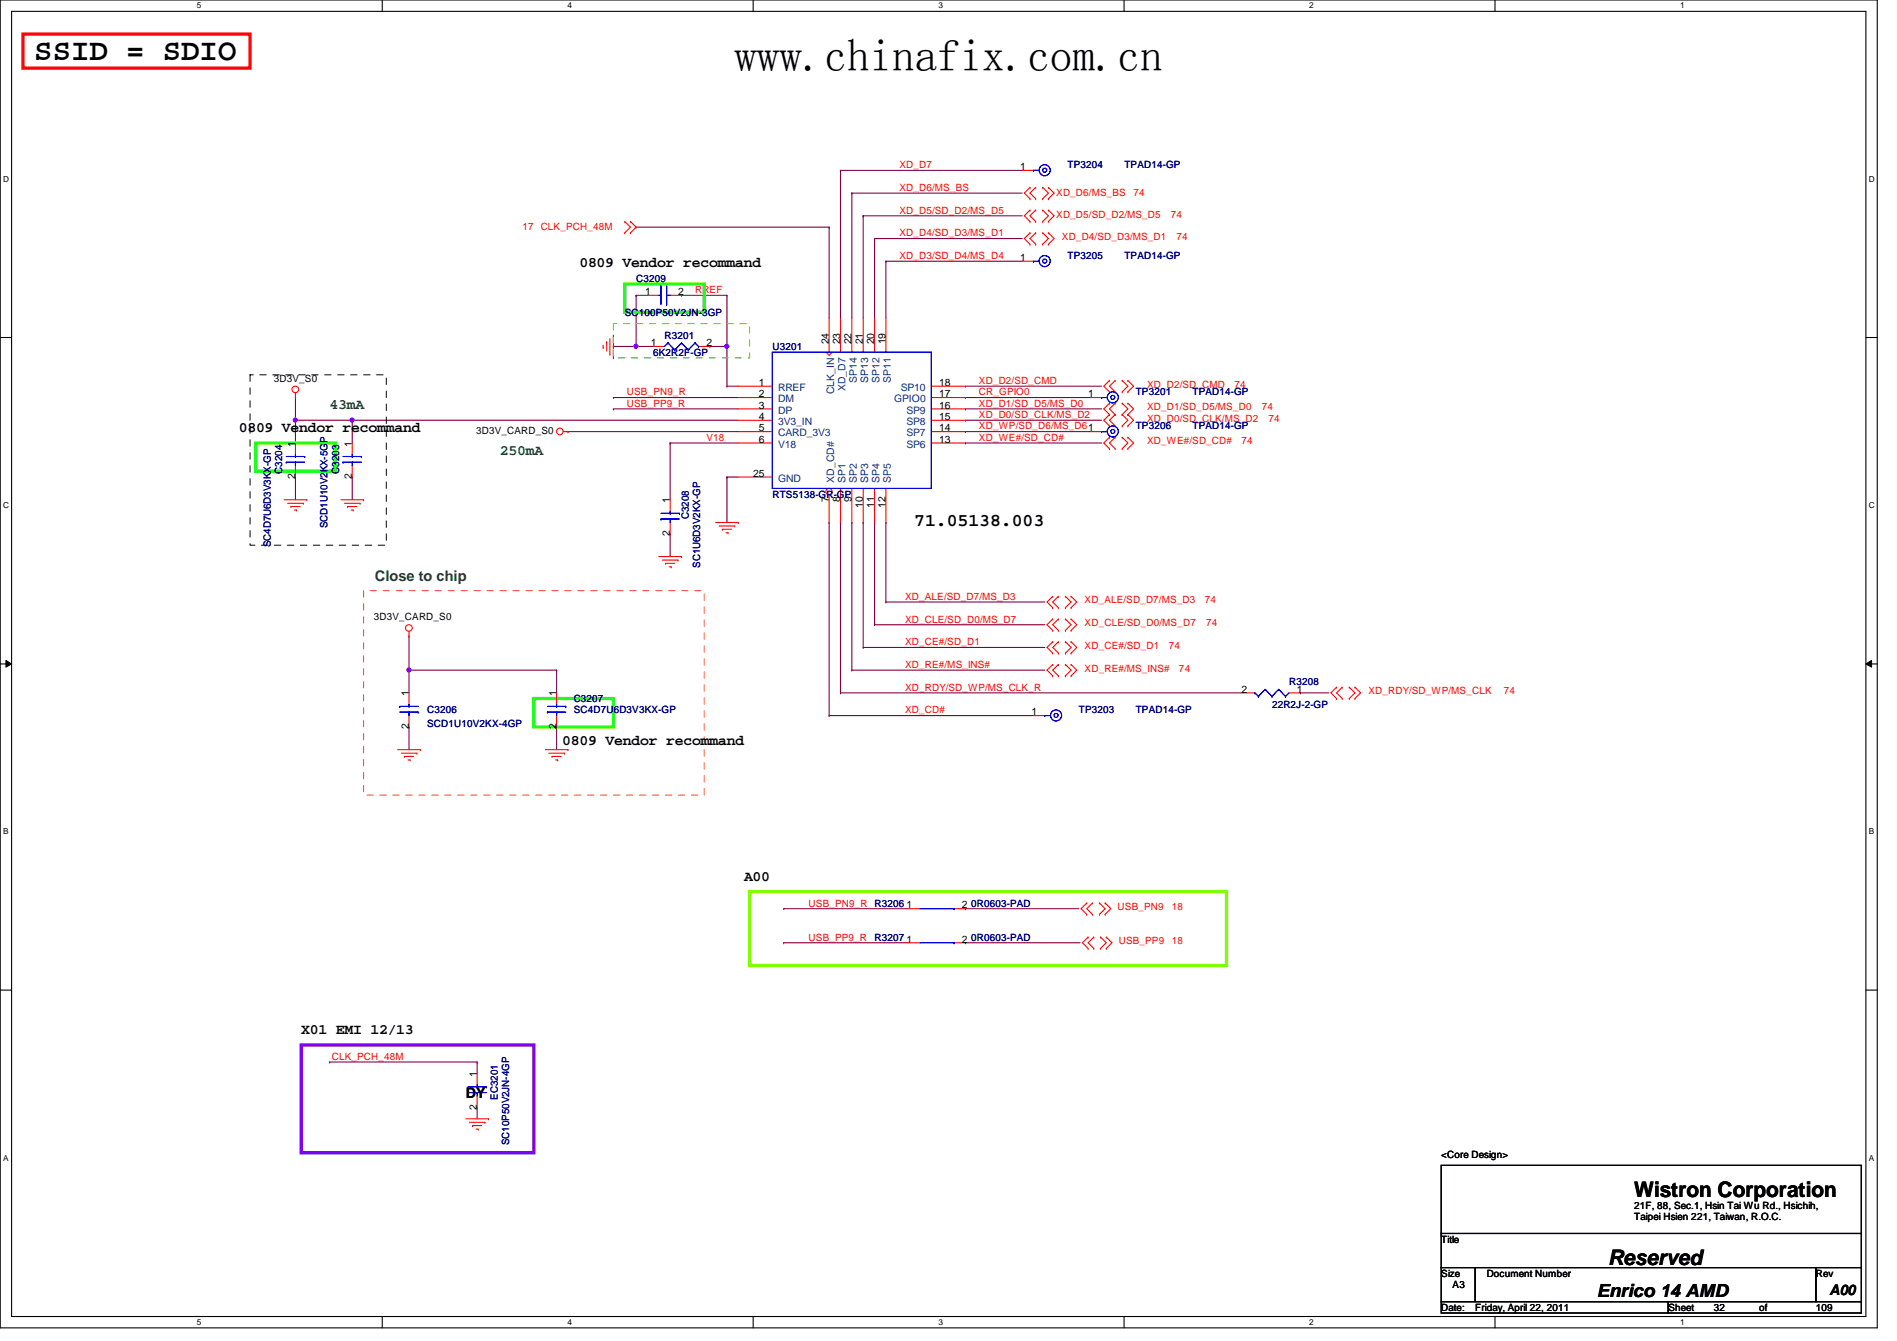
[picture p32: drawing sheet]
<svg xmlns="http://www.w3.org/2000/svg" width="297mm" height="210mm" viewBox="0 0 297 210" stroke-linecap="round" stroke-linejoin="round" font-family="sans-serif">
<defs><g id="words">
<text font-size="7.1" x="115" y="11.1">www.chinafix.com.cn</text>
<text font-size="4.8" x="5.4" y="9.4">SSID = SDIO</text>
<g font-size="3.3">
<text x="255.9" y="187.3">Wistron Corporation</text>
<text x="251.8" y="198.1">Reserved</text>
</g>
<g font-size="2.8">
<text x="143.2" y="82.4">71.05138.003</text>
<text x="250" y="202.9">Enrico 14 AMD</text>
</g>
<g font-size="2.3">
<text x="90.7" y="41.9">0809 Vendor recommand</text>
<text x="37.4" y="67.6">0809 Vendor recommand</text>
<text x="88.1" y="116.5">0809 Vendor recommand</text>
<text x="116.5" y="137.9">A00</text>
<text x="47.2" y="161.9">X01 EMI 12/13</text>
<text x="72.9" y="171.9">DY</text>
<text x="286.5" y="202.6">A00</text>
</g>
<g font-size="2.3" fill="#008000">
<text x="51.6" y="64.1">43mA</text>
<text x="78.3" y="71.2">250mA</text>
<text x="58.7" y="91">Close to chip</text>
</g>
<g font-size="1.6" fill="#f00">
<text x="140.8" y="29.9">XD_D6/MS_BS</text>
<text x="140.8" y="26.3">XD_D7</text>
<text x="81.8" y="35.9">17 CLK_PCH_48M</text>
<text x="140.8" y="33.4">XD_D5/SD_D2/MS_D5</text>
<text x="165.4" y="34.2">XD_D5/SD_D2/MS_D5</text>
<text x="165.4" y="30.6">XD_D6/MS_BS</text>
<text x="177.5" y="30.6">74</text>
<text x="183.3" y="34.2">74</text>
<text x="140.8" y="37">XD_D4/SD_D3/MS_D1</text>
<text x="140.8" y="40.6">XD_D3/SD_D4/MS_D4</text>
<text x="166.3" y="37.5">XD_D4/SD_D3/MS_D1</text>
<text x="184.2" y="37.5">74</text>
<text x="108.8" y="45.9">RREF</text>
<text x="98.2" y="63.7">USB_PP9_R</text>
<text x="98.2" y="61.9">USB_PN9_R</text>
<text x="153.3" y="65.4">XD_D0/SD_CLK/MS_D2</text>
<text x="153.3" y="63.7">XD_D1/SD_D5/MS_D0</text>
<text x="153.3" y="60.1">XD_D2/SD_CMD</text>
<text x="153.3" y="61.9">CR_GPIO0</text>
<text x="179.6" y="60.7">XD_D2/SD_CMD</text>
<text x="179.6" y="66">XD_D0/SD_CLK/MS_D2</text>
<text x="179.6" y="64.2">XD_D1/SD_D5/MS_D0</text>
<text x="193.3" y="60.7">74</text>
<text x="197.6" y="64.2">74</text>
<text x="198.6" y="66">74</text>
<text x="110.6" y="69">V18</text>
<text x="153.3" y="69">XD_WE#/SD_CD#</text>
<text x="153.3" y="67.2">XD_WP/SD_D6/MS_D61</text>
<text x="179.6" y="69.6">XD_WE#/SD_CD#</text>
<text x="194.4" y="69.6">74</text>
<text x="141.7" y="93.9">XD_ALE/SD_D7/MS_D3</text>
<text x="169.8" y="94.4">XD_ALE/SD_D7/MS_D3</text>
<text x="188.7" y="94.4">74</text>
<text x="141.7" y="97.5">XD_CLE/SD_D0/MS_D7</text>
<text x="141.7" y="101">XD_CE#/SD_D1</text>
<text x="169.8" y="101.6">XD_CE#/SD_D1</text>
<text x="169.8" y="98">XD_CLE/SD_D0/MS_D7</text>
<text x="183" y="101.6">74</text>
<text x="188.8" y="98">74</text>
<text x="141.7" y="104.6">XD_RE#/MS_INS#</text>
<text x="169.8" y="105.1">XD_RE#/MS_INS#</text>
<text x="184.6" y="105.1">74</text>
<text x="141.7" y="111.7">XD_CD#</text>
<text x="141.7" y="108.1">XD_RDY/SD_WP/MS_CLK_R</text>
<text x="214.3" y="108.7">XD_RDY/SD_WP/MS_CLK</text>
<text x="235.5" y="108.7">74</text>
<text x="126.6" y="141.9">USB_PN9_R R3206</text>
<text x="175" y="142.5">USB_PN9</text>
<text x="183.5" y="142.5">18</text>
<text x="126.6" y="147.2">USB_PP9_R</text>
<text x="175.2" y="147.8">USB_PP9</text>
<text x="183.5" y="147.8">18</text>
<text x="51.9" y="165.9">CLK_PCH_48M</text>
</g>
<g font-size="1.6">
<text x="159.7" y="26.6">1</text>
<text x="159.7" y="40.9">1</text>
<text x="101" y="46.2">1</text>
<text x="106.2" y="46.2">2</text>
<text x="129.8" y="53.9" transform="rotate(-90 129.8 53.9)">24</text>
<text x="131.6" y="53.9" transform="rotate(-90 131.6 53.9)">23</text>
<text x="133.3" y="53.9" transform="rotate(-90 133.3 53.9)">22</text>
<text x="135.1" y="53.9" transform="rotate(-90 135.1 53.9)">21</text>
<text x="136.9" y="53.9" transform="rotate(-90 136.9 53.9)">20</text>
<text x="138.7" y="53.9" transform="rotate(-90 138.7 53.9)">19</text>
<text x="42.9" y="59.8">3D3V_S0</text>
<text x="101.9" y="54.2">1</text>
<text x="110.6" y="54.2">2</text>
<text x="118.8" y="60.4">1</text>
<text x="118.8" y="62.2">2</text>
<text x="118.8" y="64">3</text>
<text x="118.8" y="65.7">4</text>
<text x="147.1" y="65.7">15</text>
<text x="147.1" y="64">16</text>
<text x="147.1" y="62.2">17</text>
<text x="147.1" y="60.4">18</text>
<text x="170.4" y="62.2">1</text>
<text x="46.2" y="69.9" transform="rotate(-90 46.2 69.9)">1</text>
<text x="55.1" y="69.9" transform="rotate(-90 55.1 69.9)">1</text>
<text x="74.5" y="67.9">3D3V_CARD_S0</text>
<text x="118.8" y="67.5">5</text>
<text x="118.8" y="69.3">6</text>
<text x="147.1" y="69.3">13</text>
<text x="147.1" y="67.5">14</text>
<text x="46.2" y="75" transform="rotate(-90 46.2 75)">2</text>
<text x="55.1" y="75" transform="rotate(-90 55.1 75)">2</text>
<text x="117.9" y="74.6">25</text>
<text x="104.9" y="83.9" transform="rotate(-90 104.9 83.9)">2</text>
<text x="104.9" y="78.8" transform="rotate(-90 104.9 78.8)">1</text>
<text x="129.8" y="78.6" transform="rotate(-90 129.8 78.6)">7</text>
<text x="131.6" y="78.6" transform="rotate(-90 131.6 78.6)">8</text>
<text x="133.3" y="78.6" transform="rotate(-90 133.3 78.6)">9</text>
<text x="135.1" y="79.5" transform="rotate(-90 135.1 79.5)">10</text>
<text x="136.9" y="79.5" transform="rotate(-90 136.9 79.5)">11</text>
<text x="138.7" y="79.5" transform="rotate(-90 138.7 79.5)">12</text>
<text x="58.5" y="97.1">3D3V_CARD_S0</text>
<text x="64" y="109" transform="rotate(-90 64 109)">1</text>
<text x="87.1" y="109" transform="rotate(-90 87.1 109)">1</text>
<text x="161.5" y="112">1</text>
<text x="194.4" y="108.4">2</text>
<text x="203.1" y="108.4">1</text>
<text x="64" y="114.1" transform="rotate(-90 64 114.1)">2</text>
<text x="87.1" y="114.1" transform="rotate(-90 87.1 114.1)">2</text>
<text x="141.9" y="142.2">1</text>
<text x="150.6" y="142.2">2</text>
<text x="141.9" y="147.5">1</text>
<text x="150.6" y="147.5">2</text>
<text x="74.7" y="173.7" transform="rotate(-90 74.7 173.7)">2</text>
<text x="74.7" y="168.6" transform="rotate(-90 74.7 168.6)">1</text>
<text x="225.7" y="181.2">&lt;Core Design&gt;</text>
<text x="255.9" y="189.2">21F, 88, Sec.1, Hsin Tai Wu Rd., Hsichih,</text>
<text x="255.9" y="191">Taipei Hsien 221, Taiwan, R.O.C.</text>
<text x="225.7" y="194.5">Title</text>
<text x="225.7" y="199.9">Size</text>
<text x="227.5" y="201.6">A3</text>
<text x="232.8" y="199.9">Document Number</text>
<text x="284.3" y="199.9">Rev</text>
<text x="225.7" y="205.2">Date:</text>
<text x="231" y="205.2">Friday, April 22, 2011</text>
<text x="261.2" y="205.2">Sheet</text>
<text x="268.3" y="205.2">32</text>
<text x="275.5" y="205.2">of</text>
<text x="284.3" y="205.2">109</text>
</g>
<g font-size="1.6" fill="#000080">
<text x="167.2" y="26.3">TP3204</text>
<text x="176.1" y="26.3">TPAD14-GP</text>
<text x="167.2" y="40.6">TP3205</text>
<text x="176.1" y="40.6">TPAD14-GP</text>
<text x="99.6" y="44.1">C3209</text>
<text x="97.8" y="49.4">SC100P50V2JN-3GP</text>
<text x="104.1" y="53">R3201</text>
<text x="102.3" y="55.7">6K2R2F-GP</text>
<text x="120.9" y="54.8">U3201</text>
<text x="177.8" y="61.9">TP3201</text>
<text x="186.7" y="61.9">TPAD14-GP</text>
<text x="177.8" y="67.2">TP3206</text>
<text x="186.7" y="67.2">TPAD14-GP</text>
<text x="44.2" y="74.1" transform="rotate(-90 44.2 74.1)">C3204</text>
<text x="53.1" y="74.1" transform="rotate(-90 53.1 74.1)">C3203</text>
<text x="120.9" y="77.9">RTS5138-GR-GP</text>
<text x="51.3" y="82.7" transform="rotate(-90 51.3 82.7)">SCD1U10V2KX-5GP</text>
<text x="107.9" y="81.2" transform="rotate(-90 107.9 81.2)">C3208</text>
<text x="42.4" y="85.7" transform="rotate(-90 42.4 85.7)">SC4D7U6D3V3KX-GP</text>
<text x="109.6" y="88.9" transform="rotate(-90 109.6 88.9)">SC1U6D3V2KX-GP</text>
<text x="201.8" y="107.2">R3208</text>
<text x="66.9" y="111.7">C3206</text>
<text x="66.9" y="113.8">SCD1U10V2KX-4GP</text>
<text x="89.8" y="109.9">C3207</text>
<text x="89.8" y="111.7">SC4D7U6D3V3KX-GP</text>
<text x="168.9" y="111.7">TP3203</text>
<text x="177.8" y="111.7">TPAD14-GP</text>
<text x="199.2" y="110.8">22R2J-2-GP</text>
<text x="152.1" y="141.9">0R0603-PAD</text>
<text x="136.9" y="147.2">R3207</text>
<text x="152.1" y="147.2">0R0603-PAD</text>
<text x="78" y="172.1" transform="rotate(-90 78 172.1)">EC3201</text>
<text x="79.8" y="179.2" transform="rotate(-90 79.8 179.2)">SC10P50V2JN-4GP</text>
</g>
<g font-size="1.6" fill="#004080">
<text x="134.2" y="60" transform="rotate(-90 134.2 60)">SP14</text>
<text x="135.9" y="60" transform="rotate(-90 135.9 60)">SP13</text>
<text x="137.7" y="60" transform="rotate(-90 137.7 60)">SP12</text>
<text x="139.5" y="60" transform="rotate(-90 139.5 60)">SP11</text>
<text x="121.8" y="61.2">RREF</text>
<text x="121.8" y="62.9">DM</text>
<text x="121.8" y="64.7">DP</text>
<text x="130.6" y="61.7" transform="rotate(-90 130.6 61.7)">CLK_IN</text>
<text x="132.4" y="61.3" transform="rotate(-90 132.4 61.3)">XD_D7</text>
<text x="140" y="62.9">GPIO0</text>
<text x="141.1" y="61.2">SP10</text>
<text x="141.9" y="64.7">SP9</text>
<text x="121.8" y="66.5">3V3_IN</text>
<text x="121.8" y="68.3">CARD_3V3</text>
<text x="121.8" y="70.1">V18</text>
<text x="141.9" y="70.1">SP6</text>
<text x="141.9" y="68.3">SP7</text>
<text x="141.9" y="66.5">SP8</text>
<text x="121.8" y="75.4">GND</text>
<text x="130.6" y="75.6" transform="rotate(-90 130.6 75.6)">XD_CD#</text>
<text x="132.4" y="75.6" transform="rotate(-90 132.4 75.6)">SP1</text>
<text x="134.2" y="75.6" transform="rotate(-90 134.2 75.6)">SP2</text>
<text x="135.9" y="75.6" transform="rotate(-90 135.9 75.6)">SP3</text>
<text x="137.7" y="75.6" transform="rotate(-90 137.7 75.6)">SP4</text>
<text x="139.5" y="75.6" transform="rotate(-90 139.5 75.6)">SP5</text>
</g>
<g font-size="1.3">
<text x="30.8" y="1.3">5</text>
<text x="88.9" y="1.3">4</text>
<text x="146.9" y="1.3">3</text>
<text x="205" y="1.3">2</text>
<text x="263.1" y="1.3">1</text>
<text x=".5" y="28.4">D</text>
<text x="292.6" y="28.4">D</text>
<text x=".5" y="79.5">C</text>
<text x="292.6" y="79.5">C</text>
<text x=".5" y="130.6">B</text>
<text x="292.6" y="130.6">B</text>
<text x=".5" y="181.7">A</text>
<text x="292.6" y="181.7">A</text>
<text x="30.8" y="207.4">5</text>
<text x="88.9" y="207.4">4</text>
<text x="146.9" y="207.4">3</text>
<text x="205" y="207.4">2</text>
<text x="263.1" y="207.4">1</text>
</g>
</g></defs>
<path d="M0 0h293.9v207.8h-293.9zM1.8 1.8h290.4v204.3h-290.4z" fill="none" stroke="#000" stroke-width=".17"/>
<g fill="#fff">
<path d="M30.8 .2h.7v1.4h-.7z"/>
<path d="M30.8 206.2h.7v1.4h-.7z"/>
</g>
<path d="M59.9 0v1.8M59.9 206.1v1.7" fill="none" stroke="#000" stroke-width=".17"/>
<g fill="#fff">
<path d="M88.9 .2h.6v1.4h-.6z"/>
<path d="M88.9 206.2h.6v1.4h-.6z"/>
</g>
<path d="M117.9 0v1.8M117.9 206.1v1.7" fill="none" stroke="#000" stroke-width=".17"/>
<g fill="#fff">
<path d="M146.9 .2h.7v1.4h-.7z"/>
<path d="M146.9 206.2h.7v1.4h-.7z"/>
</g>
<path d="M176 0v1.8M176 206.1v1.7" fill="none" stroke="#000" stroke-width=".17"/>
<g fill="#fff">
<path d="M205 .2h.7v1.4h-.7z"/>
<path d="M205 206.2h.7v1.4h-.7z"/>
</g>
<path d="M234.1 0v1.8M234.1 206.1v1.7" fill="none" stroke="#000" stroke-width=".17"/>
<g fill="#fff">
<path d="M263.1 .2h.7v1.4h-.7z"/>
<path d="M263.1 206.2h.7v1.4h-.7z"/>
<path d="M.5 27.3h.9v1.4h-.9z"/>
<path d="M292.6 27.3h.9v1.4h-.9z"/>
<path d="M.5 78.4h.9v1.4h-.9z"/>
<path d="M292.6 78.4h.9v1.4h-.9z"/>
</g>
<path d="M0 52.8h1.8M292.2 52.8h1.7" fill="none" stroke="#000" stroke-width=".17"/>
<g fill="#fff">
<path d="M.5 129.5h.8v1.3h-.8z"/>
<path d="M292.6 129.5h.8v1.3h-.8z"/>
</g>
<path d="M0 103.9h1.8M292.2 103.9h1.7" fill="none" stroke="#000" stroke-width=".17"/>
<path d="M.9 103.4l.9 .5-.9 .5zM292.2 103.9l.9-.5v1z" fill="#000"/>
<path d="M.9 103.4l.9 .5-.9 .5zM292.2 103.9l.9-.5v1z" fill="none" stroke="#000" stroke-width=".16"/>
<g fill="#fff">
<path d="M.5 180.5h.8v1.4h-.8z"/>
<path d="M292.6 180.5h.8v1.4h-.8z"/>
</g>
<path d="M0 155h1.8M292.2 155h1.7" fill="none" stroke="#000" stroke-width=".17"/>
<path d="M64 104.9h.1M64 104.9h23.2M87.2 104.9h.1M87.2 104.9v3.6M122.7 147.6h.1M122.7 142.2h.1M122.7 147.6h19.6M122.7 142.2h19.6M151.2 147.6h.1M151.2 142.2h.1M151.2 147.6h17.9M151.2 142.2h17.7" fill="none" stroke="#800040" stroke-width=".17"/>
<circle cx="64" cy="104.9" r=".32" fill="#f0f"/>
<circle cx="64" cy="104.9" r=".32" fill="none" stroke="#f0f" stroke-width=".17"/>
<g fill="none" stroke="#800040" stroke-width=".17">
<path d="M55.2 65.8h.1M55.2 65.8v3.5M55.2 65.8h60.4M88.9 67.6h.1M88.9 67.6h26.7M104.9 69.3h.1M104.9 69.3v8.9M104.9 69.3h10.7M64 99.6h.1M64 99.6v8.9M64 104.9h.1M64 113.8h.1"/>
<path d="M64 113.8v3.5M87.2 113.8h.1M87.2 113.8v3.5"/>
</g>
<circle cx="55.1" cy="65.8" r=".32" fill="#f0f"/>
<circle cx="55.1" cy="65.8" r=".32" fill="none" stroke="#f0f" stroke-width=".17"/>
<path d="M129.8 35.6h.1M129.8 35.6v14.2M133.4 30.2h.1M133.4 30.2h26.7M136.9 37.3h.1M136.9 37.3v12.5M46.3 62.2h.1M46.3 65.8h.1M46.3 62.2v7.1M46.3 65.8h8.9" fill="none" stroke="#800040" stroke-width=".17"/>
<circle cx="46.2" cy="65.8" r=".32" fill="#f0f"/>
<circle cx="46.2" cy="65.8" r=".32" fill="none" stroke="#f0f" stroke-width=".17"/>
<g fill="none" stroke="#800040" stroke-width=".17">
<path d="M99.6 35.6h.1M99.6 35.6h30.2M131.6 26.7h.1M131.6 26.7v23.1M133.4 30.2h.1M133.4 30.2v19.6M135.2 33.8h.1M135.2 33.8h24.9M135.2 33.8v16M99.6 54.2h.1M99.6 46.2h.1M99.6 54.2h2.7"/>
<path d="M99.6 46.2v8M111.2 54.2h.1M111.2 54.2h2.6M138.7 40.9h.1M138.7 40.9v8.9M46.3 74.7h.1M46.3 74.7v3.5M55.2 74.7h.1M55.2 74.7v3.5M96 64h.1M96 62.2h.1M96 64h19.6"/>
<path d="M96 62.2h19.6M113.8 74.7h.1M113.8 74.7h1.8M151.2 69.3h.1M151.2 67.6h.1M151.2 65.8h.1M151.2 64h.1M151.2 60.4h.1M151.2 62.2h.1M151.2 64h21.3M151.2 62.2h19.5M151.2 69.3h21.3"/>
<path d="M151.2 67.6h19.5M151.2 65.8h21.3M151.2 60.4h21.3M104.9 83.6h.1M104.9 83.6v3.5"/>
</g>
<circle cx="99.6" cy="54.2" r=".32" fill="#f0f"/>
<circle cx="99.6" cy="54.2" r=".32" fill="none" stroke="#f0f" stroke-width=".17"/>
<path d="M113.8 54.2h.1M113.8 54.2v6.2" fill="none" stroke="#800040" stroke-width=".17"/>
<circle cx="113.8" cy="54.2" r=".32" fill="#f0f"/>
<circle cx="113.8" cy="54.2" r=".32" fill="none" stroke="#f0f" stroke-width=".17"/>
<g fill="none" stroke="#800040" stroke-width=".17">
<path d="M131.6 26.7h.1M131.6 26.7h28.5M136.9 37.3h.1M136.9 37.3h23.2M96 54.2h.1M96 54.2h3.6M99.6 46.2h.1M99.6 46.2h1.8M106.7 46.2h.1M106.7 46.2h7.1M113.8 46.2h.1M113.8 46.2v8"/>
<path d="M138.7 40.9h.1M138.7 40.9h21.4M113.8 60.4h.1M113.8 74.7h.1M113.8 60.4h1.8M113.8 74.7v7.1M129.8 81.8h.1M129.8 81.8v30.2M131.6 81.8h.1M131.6 81.8v26.7M133.4 81.8h.1M133.4 81.8v23.1"/>
<path d="M135.2 81.8h.1M135.2 81.8v19.5M136.9 97.8h.1M136.9 81.8h.1M136.9 97.8h26.7M136.9 81.8v16M138.7 81.8h.1M138.7 94.2h.1M138.7 81.8v12.4M138.7 94.2h24.9M129.8 112h.1M129.8 112h32"/>
<path d="M131.6 108.5h.1M131.6 108.5h63.1M133.4 104.9h.1M133.4 104.9h30.2M135.2 101.3h.1M135.2 101.3h28.4M203.6 108.5h.1M203.6 108.5h4.5M51.6 166.2h.1M51.6 166.2h23.1M74.7 173.3h.1M74.7 166.2h.1"/>
<path d="M74.7 166.2v1.8M74.7 173.3v1.8"/>
</g>
<g fill="none" stroke="#f00" stroke-width=".17">
<path d="M97.8 34.7h.1M97.8 36.4h.1M97.8 34.7l.9 .9-.9 .8M98.7 36.4h.1M98.7 34.7h.1M98.7 34.7l.9 .9-.9 .8M160.1 26.7h1.7M161.3 36.4h.1M161.3 38.2h.1M161.3 34.7h.1M161.3 32.9h.1M161.3 31.1h.1"/>
<path d="M161.3 29.3h.1M161.3 36.4l-.9 .9 .9 .9M161.3 32.9l-.9 .9 .9 .9M161.3 29.3l-.9 .9 .9 .9M162.2 36.4h.1M162.2 38.2h.1M162.2 34.7h.1M162.2 32.9h.1M162.2 31.1h.1M162.2 29.3h.1M162.2 36.4l-.9 .9 .9 .9M162.2 32.9l-.9 .9 .9 .9"/>
<path d="M162.2 29.3l-.9 .9 .9 .9M163.3 38.2h.1M163.3 36.4h.1M163.3 32.9h.1M163.3 34.7h.1M163.3 29.3h.1M163.3 31.1h.1M163.3 36.4l.9 .9-.9 .9M163.3 32.9l.9 .9-.9 .9M163.3 29.3l.9 .9-.9 .9M164.2 36.4h.1M164.2 38.2h.1"/>
<path d="M164.2 34.7h.1M164.2 32.9h.1M164.2 31.1h.1M164.2 29.3h.1M164.2 36.4l.8 .9-.8 .9M164.2 32.9l.8 .9-.8 .9M164.2 29.3l.8 .9-.8 .9M94.4 54.4h.1M94.4 54.1v.3M95 53.5h.1M95 53.5v1.4M95.5 55.5h.1"/>
<path d="M95.5 53v2.5M96 56h.1M96 52.4v3.6M101.4 46.2h1.8M104.9 46.2h1.8M129.3 55.1l.5 .5 .5-.5M129.8 49.8v5.3M173.7 59.6h.1M173.7 59.6l-.9 .8 .9 .9M174.6 59.6h.1M174.6 59.6l-.9 .8 .9 .9M175.7 59.6h.1"/>
<path d="M175.7 59.6l.9 .8-.9 .9M176.6 59.6h.1M176.6 59.6l.9 .8-.9 .9M44.5 78.2h3.5M45 78.8h2.5M45.5 79.3h.1M45.5 79.3h1.5M46.1 79.8h.3M46.3 62.2h.1M46.3 61.5v.7M46.3 69.3v1.8M46.3 72.9v1.8"/>
<path d="M46.4 79.8h.1M47.5 78.8h.1M48 78.2h.1M53.4 78.2h3.5M53.9 78.8h2.5M54.4 79.3h.1M54.4 79.3h1.5M55 79.8h.3M55.2 69.3v1.8M55.2 72.9v1.8M55.3 79.8h.1M56.4 78.8h.1"/>
<path d="M56.9 78.2h.1M88.2 67.6h.7M88.9 67.6h.1M115.6 67.6h5.3M115.6 60.4h5.3M115.6 62.2h5.3M115.6 64h5.3M115.6 65.8h5.3M115.6 69.3h5.3M173.7 68.5h.1M173.7 70.2h.1M173.7 61.3h.1"/>
<path d="M173.7 64.9h.1M173.7 66.7h.1M173.7 63.1h.1M173.7 68.5l-.9 .8 .9 .9M173.7 64.9l-.9 .9 .9 .9M173.7 63.1l-.9 .9 .9 .9M174.6 68.5h.1M174.6 70.2h.1M174.6 61.3h.1M174.6 64.9h.1M174.6 66.7h.1M174.6 63.1h.1"/>
<path d="M174.6 68.5l-.9 .8 .9 .9M174.6 64.9l-.9 .9 .9 .9M174.6 63.1l-.9 .9 .9 .9M175.7 70.2h.1M175.7 68.5h.1M175.7 61.3h.1M175.7 66.7h.1M175.7 64.9h.1M175.7 63.1h.1M175.7 68.5l.9 .8-.9 .9M175.7 64.9l.9 .9-.9 .9M175.7 63.1l.9 .9-.9 .9"/>
<path d="M176.6 68.5h.1M176.6 70.2h.1M176.6 61.3h.1M176.6 64.9h.1M176.6 66.7h.1M176.6 63.1h.1M176.6 68.5l.9 .8-.9 .9M176.6 64.9l.9 .9-.9 .9M176.6 63.1l.9 .9-.9 .9M64 99.6h.1M64 98.8v.8M103.2 87.1h3.5"/>
<path d="M103.7 87.7h2.5M104.2 88.2h.1M104.2 88.2h1.5M104.8 88.7h.3M105.1 88.7h.1M106.2 87.7h.1M106.7 87.1h.1M112 81.8h3.6M112.6 82.3h2.5M113.1 82.8h.1M113.1 82.8h1.4M113.7 83.4h.3"/>
<path d="M114 83.4h.1M115.1 82.3h.1M115.6 81.8h.1M164.8 93.3h.1M164.8 95.1h.1M164.8 96.9h.1M164.8 98.7h.1M164.8 93.3l-.9 .9 .9 .9M164.8 96.9l-.9 .9 .9 .9M165.7 93.3h.1M165.7 95.1h.1M165.7 96.9h.1"/>
<path d="M165.7 98.7h.1M165.7 93.3l-.9 .9 .9 .9M165.7 96.9l-.9 .9 .9 .9M166.8 95.1h.1M166.8 93.3h.1M166.8 98.7h.1M166.8 96.9h.1M166.8 93.3l.9 .9-.9 .9M166.8 96.9l.9 .9-.9 .9M167.7 93.3h.1M167.7 95.1h.1M167.7 96.9h.1"/>
<path d="M167.7 98.7h.1M167.7 93.3l.9 .9-.9 .9M167.7 96.9l.9 .9-.9 .9M62.3 117.3h3.5M62.8 117.9h2.5M63.3 118.4h.1M63.3 118.4h1.5M63.9 119h.3M64.2 119h.1M65.3 117.9h.1M65.8 117.3h.1M85.4 117.3h3.5"/>
<path d="M85.9 117.9h2.5M86.4 118.4h.1M86.4 118.4h1.5M87 119h.3M87.3 119h.1M88.4 117.9h.1M88.9 117.3h.1M161.8 112h1.8M164.8 100.5h.1M164.8 102.2h.1M164.8 104h.1M164.8 105.8h.1"/>
<path d="M164.8 100.5l-.9 .8 .9 .9M164.8 104l-.9 .9 .9 .9M165.7 100.5h.1M165.7 102.2h.1M165.7 104h.1M165.7 105.8h.1M165.7 100.5l-.9 .8 .9 .9M165.7 104l-.9 .9 .9 .9M166.8 102.2h.1M166.8 100.5h.1M166.8 105.8h.1M166.8 104h.1"/>
<path d="M166.8 100.5l.9 .8-.9 .9M166.8 104l.9 .9-.9 .9M167.7 100.5h.1M167.7 102.2h.1M167.7 104h.1M167.7 105.8h.1M167.7 100.5l.9 .8-.9 .9M167.7 104l.9 .9-.9 .9M209.3 107.6h.1M209.3 109.3h.1M209.3 107.6l-.9 .9 .9 .8M210.2 107.6h.1"/>
<path d="M210.2 109.3h.1M210.2 107.6l-.9 .9 .9 .8M211.3 109.3h.1M211.3 107.6h.1M211.3 107.6l.9 .9-.9 .8M212.2 107.6h.1M212.2 109.3h.1M212.2 107.6l.9 .9-.9 .8M170.2 141.3h.1M170.2 143.1h.1M170.2 141.3l-.9 .9 .9 .9M170.4 146.7h.1"/>
<path d="M170.4 148.5h.1M170.4 146.7l-.9 .9 .9 .9M171.1 143.1h.1M171.1 141.3h.1M171.1 141.3l-.9 .9 .9 .9M171.3 148.5h.1M171.3 146.7h.1M171.3 146.7l-.9 .9 .9 .9M172.2 141.3h.1M172.2 143.1h.1M172.2 141.3l.8 .9-.8 .9M172.3 146.7h.1"/>
<path d="M172.3 148.5h.1M172.3 146.7l.9 .9-.9 .9M173 141.3h.1M173 143.1h.1M173 141.3l.9 .9-.9 .9M173.2 146.7h.1M173.2 148.5h.1M173.2 146.7l.9 .9-.9 .9M72.9 175.1h3.6M73.5 175.7h2.4M74 176.2h.1M74 176.2h1.4"/>
<path d="M74.5 176.7h.4M74.9 176.7h.1M75.9 175.7h.1M76.5 175.1h.1"/>
<circle cx="46.2" cy="61" r=".52"/>
<circle cx="87.7" cy="67.5" r=".52"/>
<circle cx="64" cy="98.3" r=".52"/>
</g>
<path d="M225.7 182.4h65.7v10.7h-65.7zM225.7 193.1h65.7v5.3h-65.7zM225.7 198.4h5.3v5.3h-5.3zM231 198.4h53.3v5.3h-53.3zM284.3 198.4h7.1v5.3h-7.1zM225.7 203.7h35.5v1.8h-35.5zM261.2 203.7h30.2v1.8h-30.2z" fill="none" stroke="#000" stroke-width=".17"/>
<path d="M56.9 92.5h53.4v32h-53.4z" fill="none" stroke="#ff8000" stroke-width=".16" stroke-dasharray="1 1 1 1 1 1 1 1"/>
<path d="M3.6 5.3h35.6v5.4h-35.6z" fill="none" stroke="#f00" stroke-width=".51"/>
<path d="M39.2 58.7h21.3v26.6h-21.3z" fill="none" stroke="#000" stroke-width=".16" stroke-dasharray="1 1 1 1 1 1 1 1"/>
<path d="M96 50.7h21.4v5.3h-21.4z" fill="none" stroke="#0f0" stroke-width=".16" stroke-dasharray="1 1 1 1 1 1 1 1"/>
<path d="M97.8 44.4h12.5v4.5h-12.5zM40 69.3h12.5v4.5h-12.5zM83.6 109.3h12.4v4.5h-12.4z" fill="none" stroke="#0f0" stroke-width=".51"/>
<path d="M47.2 163.6h36.4v16.9h-36.4z" fill="none" stroke="#8000ff" stroke-width=".51"/>
<path d="M117.4 139.6h74.7v11.5h-74.7z" fill="none" stroke="#80ff00" stroke-width=".51"/>
<g fill="none" stroke="#00f" stroke-width=".17">
<path d="M161.8 26.7h.1M161.8 26.7h.9M103.2 46.2h.3M103.5 46.2h.1M103.5 44.8h.1M103.5 44.8v2.9M104.4 46.2h.1M104.4 47.7h.1M104.4 46.2h.5M104.4 44.8v2.9M44.8 72.3h.1M44.8 71.5h2.9"/>
<path d="M44.8 72.3h2.9M46.3 71.5h.1M46.3 72.3h.1M46.3 71.1v.4M46.3 72.3v.6M47.7 71.5h.1M53.7 72.3h.1M53.7 71.5h2.9M53.7 72.3h2.9M55.2 71.5h.1M55.2 72.3h.1M55.2 71.1v.4"/>
<path d="M55.2 72.3v.6M56.6 71.5h.1M163.6 112h.1M163.6 112h.9"/>
<circle cx="163.6" cy="26.6" r=".32"/>
<circle cx="163.6" cy="26.6" r=".87"/>
<circle cx="165.4" cy="112" r=".32"/>
<circle cx="165.4" cy="112" r=".87"/>
</g>
<circle cx="129.8" cy="77" r=".5" fill="#fff"/>
<g fill="none" stroke="#f00" stroke-width=".17">
<path d="M102.3 54.2h1.7M109.4 54.2h1.8M131.6 49.8v5.3M133.4 49.8v5.3M135.2 49.8v5.3M136.9 49.8v5.3M138.7 49.8v5.3M160.1 40.9h1.7M104.9 78.2v1.8M115.6 74.7h5.3M129.8 77.5v4.3M131.6 76.5v5.3"/>
<path d="M133.4 76.5v5.3M135.2 76.5v5.3M136.9 76.5v5.3M138.7 76.5v5.3M145.8 69.3h5.4M145.8 67.6h5.4M145.8 65.8h5.4M145.8 64h5.4M145.8 62.2h5.4M145.8 60.4h5.4M170.7 67.6h1.8M170.7 62.2h1.8"/>
<path d="M104.9 81.8v1.8M64 108.5v1.7M64 112v1.8M87.2 108.5v1.7M87.2 112v1.8M194.7 108.5h1.8M201.8 108.5h1.8M142.3 142.2h1.8M142.3 147.6h1.8M149.4 142.2h1.8M149.4 147.6h1.8M74.7 168v1.8"/>
<path d="M74.7 171.6v1.7"/>
<circle cx="129.8" cy="77" r=".5"/>
</g>
<g fill="none" stroke="#00f" stroke-width=".17">
<path d="M104.6 53.7h.1M104.6 53.7l-.6 .5M104.6 53.7l1.1 1.1M105.7 54.8h.1M106.7 53.7h.1M106.7 53.7l-1 1.1M106.7 53.7l1.1 1.1M107.8 54.8h.1M108.8 53.7h.1M108.8 53.7l-1 1.1M108.8 53.7l.6 .5M109.4 54.2h.1"/>
<path d="M120.9 55.1h24.9v21.4h-24.9zM161.8 40.9h.1M161.8 40.9h.9M172.5 62.2h.1M172.5 67.6h.1M172.5 62.2h.9M172.5 67.6h.9M103.5 81.2h.1M103.5 80.3h2.9M103.5 81.2h2.9M104.9 80.3h.1M104.9 81.2h.1"/>
<path d="M104.9 80v.3M104.9 81.2v.6M106.4 80.3h.1M62.6 110.6h.1M62.6 110.6h2.9M62.6 111.5h2.9M64 110.6h.1M64 111.5h.1M64 110.2v.4M64 111.5v.5M65.5 111.5h.1M85.7 111.5h.1"/>
<path d="M85.7 110.6h2.9M85.7 111.5h2.9M87.2 110.6h.1M87.2 111.5h.1M87.2 110.2v.4M87.2 111.5v.5M88.6 110.6h.1M196.5 108.5h.1M196.5 108.5l.6 .5M197.1 109h.1M198.1 107.9h.1M198.1 107.9l1.1 1.1"/>
<path d="M198.1 107.9l-1 1.1M199.2 109h.1M200.2 107.9h.1M200.2 107.9l1.1 1.1M200.2 107.9l-1 1.1M201.3 109h.1M201.8 108.5l-.5 .5M144.1 142.2h5.3M144.1 147.6h5.3M149.4 142.2h.1M149.4 147.6h.1M73.3 171h.1"/>
<path d="M73.3 170.1h2.9M73.3 171h2.9M74.7 170.1h.1M74.7 171h.1M74.7 169.8v.3M74.7 171v.6M76.2 170.1h.1"/>
<circle cx="163.6" cy="40.9" r=".32"/>
<circle cx="163.6" cy="40.9" r=".87"/>
<circle cx="174.3" cy="67.5" r=".32"/>
<circle cx="174.3" cy="62.2" r=".32"/>
<circle cx="174.3" cy="62.2" r=".87"/>
<circle cx="174.3" cy="67.5" r=".87"/>
</g>
<circle cx="64" cy="104.9" r=".32" fill="#f0f"/>
<circle cx="64" cy="104.9" r=".32" fill="none" stroke="#f0f" stroke-width=".17"/>
<circle cx="55.1" cy="65.8" r=".32" fill="#f0f"/>
<circle cx="55.1" cy="65.8" r=".32" fill="none" stroke="#f0f" stroke-width=".17"/>
<circle cx="46.2" cy="65.8" r=".32" fill="#f0f"/>
<circle cx="46.2" cy="65.8" r=".32" fill="none" stroke="#f0f" stroke-width=".17"/>
<circle cx="99.6" cy="54.2" r=".32" fill="#f0f"/>
<circle cx="99.6" cy="54.2" r=".32" fill="none" stroke="#f0f" stroke-width=".17"/>
<circle cx="113.8" cy="54.2" r=".32" fill="#f0f"/>
<circle cx="113.8" cy="54.2" r=".32" fill="none" stroke="#f0f" stroke-width=".17"/>
<use href="#words"/>
</svg>
